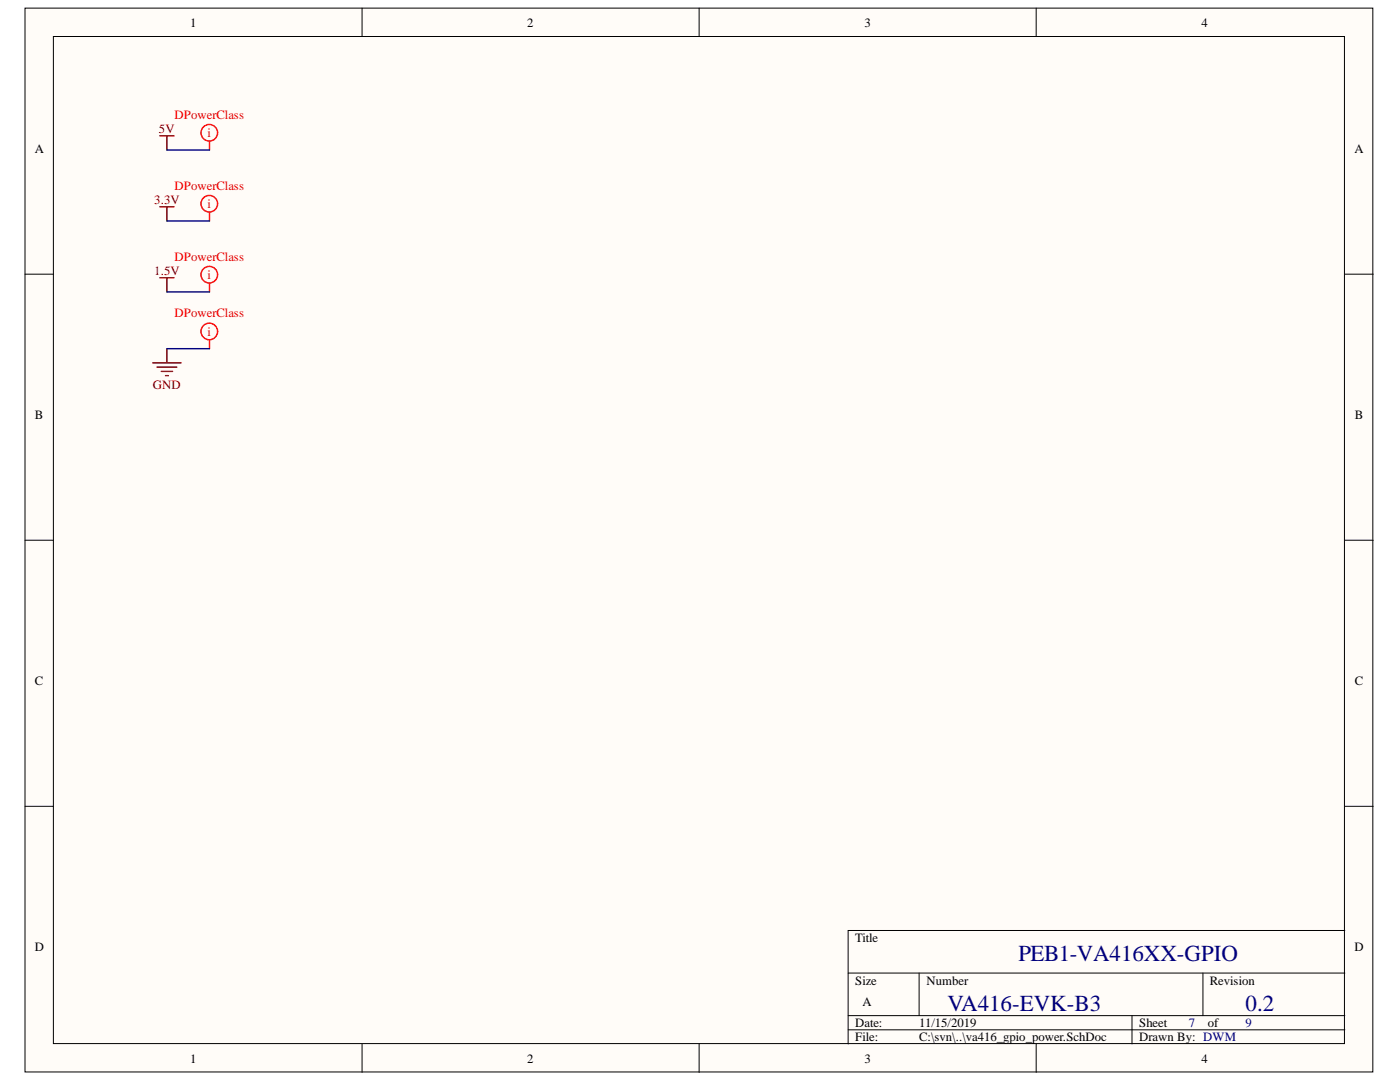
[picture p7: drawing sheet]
<svg xmlns="http://www.w3.org/2000/svg" width="279mm" height="216mm" viewBox="0 0 279 216" stroke-linecap="round" stroke-linejoin="round" font-family="sans-serif">
<defs><g id="words">
<g font-size="4.6" fill="#000080">
<text x="203.2" y="191.7">PEB1-VA416XX-GPIO</text>
<text x="189.1" y="201.6">VA416-EVK-B3</text>
<text x="248.6" y="201.6">0.2</text>
</g>
<g font-size="2.5">
<text x="38" y="5.3">1</text>
<text x="105.2" y="5.3">2</text>
<text x="172.5" y="5.3">3</text>
<text x="239.8" y="5.3">4</text>
<text x="6.9" y="30.4">A</text>
<text x="270.3" y="30.4">A</text>
<text x="6.9" y="83.5">B</text>
<text x="270.4" y="83.5">B</text>
<text x="6.9" y="136.6">C</text>
<text x="270.4" y="136.6">C</text>
<text x="6.9" y="189.7">D</text>
<text x="170.7" y="187.9">Title</text>
<text x="270.3" y="189.7">D</text>
<text x="170.7" y="196.5">Size</text>
<text x="184.9" y="196.5">Number</text>
<text x="241.5" y="196.5">Revision</text>
<text x="172.1" y="200.7">A</text>
<text x="170.7" y="204.9">Date:</text>
<text x="170.7" y="207.7">File:</text>
<text x="183.4" y="204.9">11/15/2019</text>
<text x="183.4" y="207.7">C:\svn\..\va416_gpio_power.SchDoc</text>
<text x="227.3" y="204.9">Sheet</text>
<text x="227.3" y="207.7">Drawn By: DWM</text>
<text x="241.1" y="204.9">of</text>
<text x="38" y="212">1</text>
<text x="105.2" y="212">2</text>
<text x="172.5" y="212">3</text>
<text x="239.8" y="212">4</text>
</g>
<g font-size="2.5" fill="#f00">
<text x="34.8" y="23.8">DPowerClass</text>
<text x="41.4" y="27.4">i</text>
<text x="34.8" y="37.9">DPowerClass</text>
<text x="41.4" y="41.6">i</text>
<text x="34.8" y="52">DPowerClass</text>
<text x="41.4" y="55.7">i</text>
<text x="34.8" y="63.3">DPowerClass</text>
<text x="41.4" y="67">i</text>
</g>
<g font-size="2.5" fill="#800000">
<text x="31.7" y="26.5">5V</text>
<text x="30.8" y="40.7">3.3V</text>
<text x="30.8" y="54.9">1.5V</text>
<text x="30.5" y="77.5">GND</text>
</g>
<g font-size="2.5" fill="#000080">
<text x="237.2" y="204.9">7</text>
<text x="248.6" y="204.9">9</text>
</g>
</g></defs>
<g fill="#fffcf8" stroke="#000" stroke-width=".2">
<path d="M5 1.6h269v212.3h-269z"/>
<path d="M10.7 7.3h257.6v200.9h-257.6z"/>
</g>
<g fill="none" stroke="#000" stroke-width=".2">
<path d="M72.3 1.6v5.7M139.5 1.6v5.7M206.8 1.6v5.7M5 54.7h5.7M268.4 54.7h5.7M5 107.8h5.7M268.4 107.8h5.7M5 160.9h5.7M268.4 160.9h5.7M169.3 194.2h99.1M183.4 194.2v8.5M240.1 194.2v8.5"/>
<path d="M268.4 185.7h-99.1v22.6M72.3 208.3v5.7M139.5 208.3v5.7M169.3 202.7h99.1M169.3 205.5h99.1M206.8 208.3v5.7M225.9 202.7v5.6"/>
</g>
<g fill="none" stroke="#f00" stroke-width=".28">
<path d="M41.8 28.2v1.7M41.8 42.4v1.7M41.8 56.6v1.7M41.8 67.9v1.7"/>
<circle cx="41.8" cy="26.5" r="1.66"/>
<circle cx="41.8" cy="40.7" r="1.66"/>
<circle cx="41.8" cy="54.8" r="1.66"/>
<circle cx="41.8" cy="66.1" r="1.66"/>
</g>
<path d="M31.9 27.1h2.8M33.3 27.1v2.8M31.9 41.3h2.8M31.9 55.4h2.8M33.3 41.3v2.8M33.3 55.4v2.9M30.5 72.4h5.6M31.3 73.3h4M32.2 74.1h2.2M33 75h.6M33.3 69.6v2.8" fill="none" stroke="#800000" stroke-width=".28"/>
<path d="M33.3 29.9h8.5M33.3 58.3h8.5M33.3 44.1h8.5M33.3 69.6h8.5" fill="none" stroke="#000080" stroke-width=".28"/>
<use href="#words"/>
</svg>
